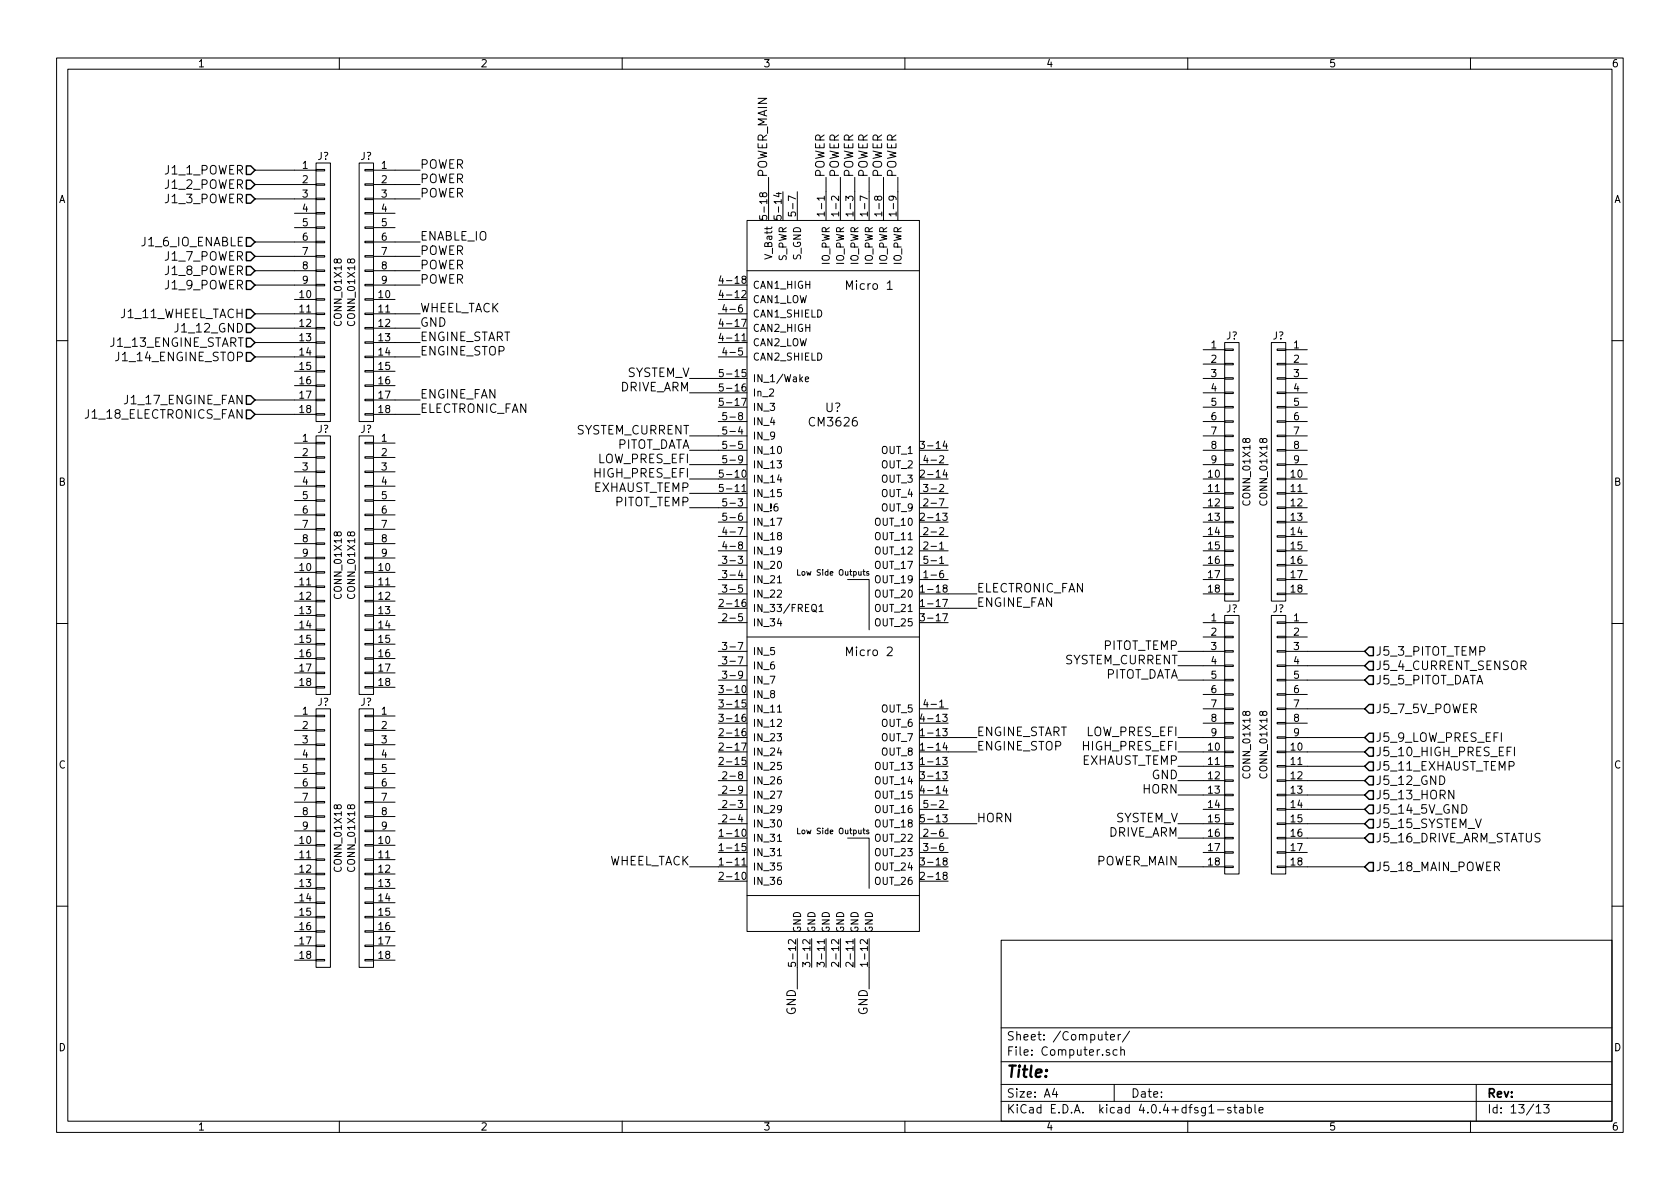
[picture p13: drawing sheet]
<svg xmlns="http://www.w3.org/2000/svg" width="297mm" height="210mm" viewBox="0 0 297 210" stroke-linecap="round" stroke-linejoin="round" font-family="sans-serif">
<defs><g id="words">
<text font-size="2.8" x="178" y="190.5">Title:</text>
<g font-size="2.1">
<text x="74.3" y="29.8">POWER</text>
<text x="29.2" y="30.9">J1_1_POWER</text>
<text x="29.2" y="33.4">J1_2_POWER</text>
<text x="29.2" y="35.9">J1_3_POWER</text>
<text x="74.3" y="32.4">POWER</text>
<text x="74.3" y="34.9">POWER</text>
<text x="135.6" y="31.4" transform="rotate(-90 135.6 31.4)">POWER_MAIN</text>
<text x="145.8" y="31.4" transform="rotate(-90 145.8 31.4)">POWER</text>
<text x="148.3" y="31.4" transform="rotate(-90 148.3 31.4)">POWER</text>
<text x="150.9" y="31.4" transform="rotate(-90 150.9 31.4)">POWER</text>
<text x="153.4" y="31.4" transform="rotate(-90 153.4 31.4)">POWER</text>
<text x="156" y="31.4" transform="rotate(-90 156 31.4)">POWER</text>
<text x="158.5" y="31.4" transform="rotate(-90 158.5 31.4)">POWER</text>
<text x="25.1" y="43.6">J1_6_IO_ENABLE</text>
<text x="29.2" y="46.1">J1_7_POWER</text>
<text x="74.3" y="45.1">POWER</text>
<text x="74.3" y="47.6">POWER</text>
<text x="74.3" y="42.5">ENABLE_IO</text>
<text x="29.2" y="48.6">J1_8_POWER</text>
<text x="29.2" y="51.2">J1_9_POWER</text>
<text x="74.3" y="50.2">POWER</text>
<text x="150" y="51.3">Micro 1</text>
<text x="21.3" y="56.3">J1_11_WHEEL_TACH</text>
<text x="31.4" y="58.8">J1_12_GND</text>
<text x="74.3" y="55.2">WHEEL_TACK</text>
<text x="74.3" y="57.8">GND</text>
<text x="19.7" y="61.3">J1_13_ENGINE_START</text>
<text x="21" y="63.9">J1_14_ENGINE_STOP</text>
<text x="74.3" y="60.3">ENGINE_START</text>
<text x="74.3" y="62.9">ENGINE_STOP</text>
<text x="22.4" y="71.5">J1_17_ENGINE_FAN</text>
<text x="74.3" y="70.5">ENGINE_FAN</text>
<text x="109.4" y="69.2">DRIVE_ARM</text>
<text x="110.6" y="66.7">SYSTEM_V</text>
<text x="15.3" y="74">J1_18_ELECTRONICS_FAN</text>
<text x="74.3" y="73">ELECTRONIC_FAN</text>
<text x="101.6" y="76.8">SYSTEM_CURRENT</text>
<text x="143.3" y="75.4">CM3626</text>
<text x="145.9" y="72.9">U?</text>
<text x="105.5" y="81.9">LOW_PRES_EFI</text>
<text x="108.6" y="79.4">PITOT_DATA</text>
<text x="104.7" y="87">EXHAUST_TEMP</text>
<text x="105.2" y="84.4">HIGH_PRES_EFI</text>
<text x="108.6" y="89.5">PITOT_TEMP</text>
<text x="172.7" y="107.3">ENGINE_FAN</text>
<text x="172.7" y="104.8">ELECTRONIC_FAN</text>
<text x="150" y="116">Micro 2</text>
<text x="188" y="117.5">SYSTEM_CURRENT</text>
<text x="194.9" y="114.9">PITOT_TEMP</text>
<text x="243.2" y="115.9">J5_3_PITOT_TEMP</text>
<text x="243.2" y="118.5">J5_4_CURRENT_SENSOR</text>
<text x="194.9" y="120">PITOT_DATA</text>
<text x="243.2" y="121">J5_5_PITOT_DATA</text>
<text x="172.7" y="130.2">ENGINE_START</text>
<text x="191.9" y="130.2">LOW_PRES_EFI</text>
<text x="243.2" y="131.2">J5_9_LOW_PRES_EFI</text>
<text x="243.2" y="126.1">J5_7_5V_POWER</text>
<text x="172.7" y="132.7">ENGINE_STOP</text>
<text x="191.1" y="135.2">EXHAUST_TEMP</text>
<text x="191.5" y="132.7">HIGH_PRES_EFI</text>
<text x="203.6" y="137.8">GND</text>
<text x="243.2" y="133.7">J5_10_HIGH_PRES_EFI</text>
<text x="243.2" y="136.3">J5_11_EXHAUST_TEMP</text>
<text x="202" y="140.3">HORN</text>
<text x="243.2" y="138.8">J5_12_GND</text>
<text x="243.2" y="141.3">J5_13_HORN</text>
<text x="243.2" y="143.9">J5_14_5V_GND</text>
<text x="172.7" y="145.4">HORN</text>
<text x="195.8" y="147.9">DRIVE_ARM</text>
<text x="197" y="145.4">SYSTEM_V</text>
<text x="243.2" y="146.4">J5_15_SYSTEM_V</text>
<text x="243.2" y="149">J5_16_DRIVE_ARM_STATUS</text>
<text x="107.2" y="153">WHEEL_TACK</text>
<text x="193.6" y="153">POWER_MAIN</text>
<text x="243.2" y="154">J5_18_MAIN_POWER</text>
<text x="140.7" y="179.6" transform="rotate(-90 140.7 179.6)">GND</text>
<text x="153.4" y="179.6" transform="rotate(-90 153.4 179.6)">GND</text>
<text x="178" y="184">Sheet: /Computer/</text>
<text x="178" y="186.7">File: Computer.sch</text>
<text x="178" y="196.9">KiCad E.D.A. kicad 4.0.4+dfsg1-stable</text>
<text x="178" y="194.1">Size: A4</text>
<text x="200" y="194.1">Date:</text>
<text x="263" y="194.1">Rev:</text>
<text x="263" y="196.9">Id: 13/13</text>
</g>
<g font-size="1.8">
<text x="35" y="11.9">1</text>
<text x="85" y="11.9">2</text>
<text x="135" y="11.9">3</text>
<text x="185" y="11.9">4</text>
<text x="235" y="11.9">5</text>
<text x="285" y="11.9">6</text>
<text x="53.5" y="29.8">1</text>
<text x="56.1" y="28.3">J?</text>
<text x="63.7" y="28.3">J?</text>
<text x="67.5" y="29.8">1</text>
<text x="10.4" y="35.9">A</text>
<text x="53.5" y="32.4">2</text>
<text x="53.5" y="34.9">3</text>
<text x="67.5" y="32.4">2</text>
<text x="67.5" y="34.9">3</text>
<text x="285.4" y="35.9">A</text>
<text x="53.5" y="37.5">4</text>
<text x="53.5" y="40">5</text>
<text x="67.5" y="37.5">4</text>
<text x="67.5" y="40">5</text>
<text x="135.6" y="38.2" transform="rotate(-90 135.6 38.2)">5-18</text>
<text x="138.2" y="38.2" transform="rotate(-90 138.2 38.2)">5-14</text>
<text x="140.7" y="37.7" transform="rotate(-90 140.7 37.7)">5-7</text>
<text x="145.8" y="37.7" transform="rotate(-90 145.8 37.7)">1-1</text>
<text x="148.3" y="37.7" transform="rotate(-90 148.3 37.7)">1-2</text>
<text x="150.9" y="37.7" transform="rotate(-90 150.9 37.7)">1-3</text>
<text x="153.4" y="37.7" transform="rotate(-90 153.4 37.7)">1-7</text>
<text x="156" y="37.7" transform="rotate(-90 156 37.7)">1-8</text>
<text x="158.5" y="37.7" transform="rotate(-90 158.5 37.7)">1-9</text>
<text x="53.5" y="42.5">6</text>
<text x="53.5" y="45.1">7</text>
<text x="53.5" y="47.6">8</text>
<text x="67.5" y="42.5">6</text>
<text x="67.5" y="45.1">7</text>
<text x="67.5" y="47.6">8</text>
<text x="136.5" y="45.6" transform="rotate(-90 136.5 45.6)">V_Batt</text>
<text x="139.1" y="46.3" transform="rotate(-90 139.1 46.3)">S_PWR</text>
<text x="141.6" y="46.1" transform="rotate(-90 141.6 46.1)">S_GND</text>
<text x="146.7" y="47" transform="rotate(-90 146.7 47)">IO_PWR</text>
<text x="149.2" y="47" transform="rotate(-90 149.2 47)">IO_PWR</text>
<text x="151.8" y="47" transform="rotate(-90 151.8 47)">IO_PWR</text>
<text x="154.3" y="47" transform="rotate(-90 154.3 47)">IO_PWR</text>
<text x="156.8" y="47" transform="rotate(-90 156.8 47)">IO_PWR</text>
<text x="159.4" y="47" transform="rotate(-90 159.4 47)">IO_PWR</text>
<text x="53" y="52.7">10</text>
<text x="53.5" y="50.2">9</text>
<text x="67" y="52.7">10</text>
<text x="67.5" y="50.2">9</text>
<text x="127.8" y="52.7">4-12</text>
<text x="127.8" y="50.2">4-18</text>
<text x="133.1" y="53.6">CAN1_LOW</text>
<text x="133.1" y="51">CAN1_HIGH</text>
<text x="53" y="55.2">11</text>
<text x="53" y="57.8">12</text>
<text x="60.4" y="57.3" transform="rotate(-90 60.4 57.3)">CONN_01X18</text>
<text x="62.8" y="57.3" transform="rotate(-90 62.8 57.3)">CONN_01X18</text>
<text x="67" y="55.2">11</text>
<text x="67" y="57.8">12</text>
<text x="127.8" y="57.8">4-17</text>
<text x="128.3" y="55.2">4-6</text>
<text x="133.1" y="56.1">CAN1_SHIELD</text>
<text x="133.1" y="58.7">CAN2_HIGH</text>
<text x="53" y="60.3">13</text>
<text x="53" y="62.9">14</text>
<text x="53" y="65.4">15</text>
<text x="67" y="60.3">13</text>
<text x="67" y="62.9">14</text>
<text x="67" y="65.4">15</text>
<text x="127.8" y="60.3">4-11</text>
<text x="128.3" y="62.9">4-5</text>
<text x="133.1" y="63.7">CAN2_SHIELD</text>
<text x="133.1" y="61.2">CAN2_LOW</text>
<text x="214.1" y="61.6">1</text>
<text x="214.1" y="64.1">2</text>
<text x="216.8" y="60">J?</text>
<text x="225" y="60">J?</text>
<text x="228.8" y="61.6">1</text>
<text x="228.8" y="64.1">2</text>
<text x="53" y="67.9">16</text>
<text x="53" y="70.5">17</text>
<text x="67" y="67.9">16</text>
<text x="67" y="70.5">17</text>
<text x="127.8" y="66.7">5-15</text>
<text x="127.8" y="69.2">5-16</text>
<text x="127.8" y="71.7">5-17</text>
<text x="133.1" y="67.6">IN_1/Wake</text>
<text x="133.1" y="70.1">In_2</text>
<text x="214.1" y="66.7">3</text>
<text x="214.1" y="69.2">4</text>
<text x="214.1" y="71.7">5</text>
<text x="228.8" y="66.7">3</text>
<text x="228.8" y="69.2">4</text>
<text x="228.8" y="71.7">5</text>
<text x="53" y="73">18</text>
<text x="56.1" y="76.5">J?</text>
<text x="63.7" y="76.5">J?</text>
<text x="67" y="73">18</text>
<text x="128.3" y="76.8">5-4</text>
<text x="128.3" y="74.3">5-8</text>
<text x="133.1" y="77.7">IN_9</text>
<text x="133.1" y="75.2">IN_4</text>
<text x="133.1" y="72.6">IN_3</text>
<text x="214.1" y="74.3">6</text>
<text x="214.1" y="76.8">7</text>
<text x="228.8" y="74.3">6</text>
<text x="228.8" y="76.8">7</text>
<text x="53.5" y="78.1">1</text>
<text x="53.5" y="80.6">2</text>
<text x="53.5" y="83.2">3</text>
<text x="67.5" y="78.1">1</text>
<text x="67.5" y="80.6">2</text>
<text x="67.5" y="83.2">3</text>
<text x="128.3" y="79.4">5-5</text>
<text x="128.3" y="81.9">5-9</text>
<text x="133.1" y="80.3">IN_10</text>
<text x="133.1" y="82.8">IN_13</text>
<text x="155.9" y="82.8">OUT_2</text>
<text x="155.9" y="80.3">OUT_1</text>
<text x="163.3" y="79.4">3-14</text>
<text x="163.8" y="81.9">4-2</text>
<text x="214.1" y="79.4">8</text>
<text x="214.1" y="81.9">9</text>
<text x="228.8" y="79.4">8</text>
<text x="228.8" y="81.9">9</text>
<text x="10.4" y="85.9">B</text>
<text x="53.5" y="85.7">4</text>
<text x="53.5" y="88.3">5</text>
<text x="67.5" y="85.7">4</text>
<text x="67.5" y="88.3">5</text>
<text x="127.8" y="84.4">5-10</text>
<text x="127.8" y="87">5-11</text>
<text x="128.3" y="89.5">5-3</text>
<text x="133.1" y="85.3">IN_14</text>
<text x="133.1" y="87.9">IN_15</text>
<text x="155.9" y="87.9">OUT_4</text>
<text x="155.9" y="85.3">OUT_3</text>
<text x="163.3" y="84.4">2-14</text>
<text x="163.8" y="87">3-2</text>
<text x="163.8" y="89.5">2-7</text>
<text x="213.7" y="84.4">10</text>
<text x="213.7" y="87">11</text>
<text x="213.7" y="89.5">12</text>
<text x="221.1" y="89.1" transform="rotate(-90 221.1 89.1)">CONN_01X18</text>
<text x="224.1" y="89.1" transform="rotate(-90 224.1 89.1)">CONN_01X18</text>
<text x="228.3" y="84.4">10</text>
<text x="228.3" y="87">11</text>
<text x="228.3" y="89.5">12</text>
<text x="285.4" y="85.9">B</text>
<text x="53.5" y="90.8">6</text>
<text x="53.5" y="93.3">7</text>
<text x="53.5" y="95.9">8</text>
<text x="67.5" y="90.8">6</text>
<text x="67.5" y="93.3">7</text>
<text x="67.5" y="95.9">8</text>
<text x="128.3" y="92.1">5-6</text>
<text x="128.3" y="94.6">4-7</text>
<text x="133.1" y="90.4">IN_!6</text>
<text x="133.1" y="93">IN_17</text>
<text x="133.1" y="95.5">IN_18</text>
<text x="154.9" y="95.5">OUT_11</text>
<text x="154.9" y="93">OUT_10</text>
<text x="155.9" y="90.4">OUT_9</text>
<text x="163.3" y="92.1">2-13</text>
<text x="163.8" y="94.6">2-2</text>
<text x="213.7" y="92.1">13</text>
<text x="213.7" y="94.6">14</text>
<text x="228.3" y="92.1">13</text>
<text x="228.3" y="94.6">14</text>
<text x="53" y="101">10</text>
<text x="53.5" y="98.4">9</text>
<text x="67" y="101">10</text>
<text x="67.5" y="98.4">9</text>
<text x="128.3" y="99.7">3-3</text>
<text x="128.3" y="97.1">4-8</text>
<text x="133.1" y="100.6">IN_20</text>
<text x="133.1" y="98">IN_19</text>
<text x="154.9" y="98">OUT_12</text>
<text x="154.9" y="100.6">OUT_17</text>
<text x="163.8" y="97.1">2-1</text>
<text x="163.8" y="99.7">5-1</text>
<text x="213.7" y="97.1">15</text>
<text x="213.7" y="99.7">16</text>
<text x="228.3" y="97.1">15</text>
<text x="228.3" y="99.7">16</text>
<text x="53" y="103.5">11</text>
<text x="53" y="106">12</text>
<text x="60.4" y="105.6" transform="rotate(-90 60.4 105.6)">CONN_01X18</text>
<text x="62.8" y="105.6" transform="rotate(-90 62.8 105.6)">CONN_01X18</text>
<text x="67" y="103.5">11</text>
<text x="67" y="106">12</text>
<text x="127.8" y="107.3">2-16</text>
<text x="128.3" y="102.2">3-4</text>
<text x="128.3" y="104.8">3-5</text>
<text x="133.1" y="103.1">IN_21</text>
<text x="133.1" y="105.7">IN_22</text>
<text x="154.9" y="103.1">OUT_19</text>
<text x="154.9" y="105.7">OUT_20</text>
<text x="163.3" y="107.3">1-17</text>
<text x="163.3" y="104.8">1-18</text>
<text x="163.8" y="102.2">1-6</text>
<text x="213.7" y="102.2">17</text>
<text x="213.7" y="104.8">18</text>
<text x="228.3" y="102.2">17</text>
<text x="228.3" y="104.8">18</text>
<text x="53" y="108.6">13</text>
<text x="53" y="111.1">14</text>
<text x="53" y="113.7">15</text>
<text x="67" y="108.6">13</text>
<text x="67" y="111.1">14</text>
<text x="67" y="113.7">15</text>
<text x="128.3" y="109.8">2-5</text>
<text x="133.1" y="110.7">IN_34</text>
<text x="133.1" y="108.2">IN_33/FREQ1</text>
<text x="154.9" y="108.2">OUT_21</text>
<text x="154.9" y="110.7">OUT_25</text>
<text x="163.3" y="109.8">3-17</text>
<text x="214.1" y="109.8">1</text>
<text x="214.1" y="112.4">2</text>
<text x="216.8" y="108.3">J?</text>
<text x="225" y="108.3">J?</text>
<text x="228.8" y="109.8">1</text>
<text x="228.8" y="112.4">2</text>
<text x="53" y="116.2">16</text>
<text x="53" y="118.7">17</text>
<text x="67" y="116.2">16</text>
<text x="67" y="118.7">17</text>
<text x="128.3" y="114.9">3-7</text>
<text x="128.3" y="117.5">3-7</text>
<text x="133.1" y="115.8">IN_5</text>
<text x="133.1" y="118.4">IN_6</text>
<text x="214.1" y="114.9">3</text>
<text x="214.1" y="117.5">4</text>
<text x="228.8" y="114.9">3</text>
<text x="228.8" y="117.5">4</text>
<text x="53" y="121.3">18</text>
<text x="56.1" y="124.8">J?</text>
<text x="63.7" y="124.8">J?</text>
<text x="67" y="121.3">18</text>
<text x="127.8" y="122.5">3-10</text>
<text x="127.8" y="125.1">3-15</text>
<text x="128.3" y="120">3-9</text>
<text x="133.1" y="120.9">IN_7</text>
<text x="133.1" y="123.4">IN_8</text>
<text x="133.1" y="126">IN_11</text>
<text x="155.9" y="126">OUT_5</text>
<text x="163.8" y="125.1">4-1</text>
<text x="214.1" y="120">5</text>
<text x="214.1" y="122.5">6</text>
<text x="214.1" y="125.1">7</text>
<text x="228.8" y="120">5</text>
<text x="228.8" y="122.5">6</text>
<text x="228.8" y="125.1">7</text>
<text x="53.5" y="126.4">1</text>
<text x="53.5" y="128.9">2</text>
<text x="53.5" y="131.4">3</text>
<text x="67.5" y="126.4">1</text>
<text x="67.5" y="128.9">2</text>
<text x="67.5" y="131.4">3</text>
<text x="127.8" y="130.2">2-16</text>
<text x="127.8" y="127.6">3-16</text>
<text x="133.1" y="131.1">IN_23</text>
<text x="133.1" y="128.5">IN_12</text>
<text x="155.9" y="131.1">OUT_7</text>
<text x="155.9" y="128.5">OUT_6</text>
<text x="163.3" y="130.2">1-13</text>
<text x="163.3" y="127.6">4-13</text>
<text x="214.1" y="127.6">8</text>
<text x="214.1" y="130.2">9</text>
<text x="228.8" y="127.6">8</text>
<text x="228.8" y="130.2">9</text>
<text x="10.4" y="135.9">C</text>
<text x="53.5" y="134">4</text>
<text x="53.5" y="136.5">5</text>
<text x="67.5" y="134">4</text>
<text x="67.5" y="136.5">5</text>
<text x="127.8" y="135.2">2-15</text>
<text x="127.8" y="132.7">2-17</text>
<text x="128.3" y="137.8">2-8</text>
<text x="133.1" y="136.1">IN_25</text>
<text x="133.1" y="133.6">IN_24</text>
<text x="154.9" y="136.1">OUT_13</text>
<text x="155.9" y="133.6">OUT_8</text>
<text x="163.3" y="135.2">1-13</text>
<text x="163.3" y="137.8">3-13</text>
<text x="163.3" y="132.7">1-14</text>
<text x="213.7" y="132.7">10</text>
<text x="213.7" y="135.2">11</text>
<text x="213.7" y="137.8">12</text>
<text x="221.1" y="137.3" transform="rotate(-90 221.1 137.3)">CONN_01X18</text>
<text x="224.1" y="137.3" transform="rotate(-90 224.1 137.3)">CONN_01X18</text>
<text x="228.3" y="132.7">10</text>
<text x="228.3" y="135.2">11</text>
<text x="228.3" y="137.8">12</text>
<text x="285.4" y="135.9">C</text>
<text x="53.5" y="139.1">6</text>
<text x="53.5" y="141.6">7</text>
<text x="67.5" y="139.1">6</text>
<text x="67.5" y="141.6">7</text>
<text x="128.3" y="142.9">2-3</text>
<text x="128.3" y="140.3">2-9</text>
<text x="133.1" y="143.8">IN_29</text>
<text x="133.1" y="138.7">IN_26</text>
<text x="133.1" y="141.2">IN_27</text>
<text x="154.9" y="143.8">OUT_16</text>
<text x="154.9" y="138.7">OUT_14</text>
<text x="154.9" y="141.2">OUT_15</text>
<text x="163.3" y="140.3">4-14</text>
<text x="163.8" y="142.9">5-2</text>
<text x="213.7" y="140.3">13</text>
<text x="213.7" y="142.9">14</text>
<text x="228.3" y="140.3">13</text>
<text x="228.3" y="142.9">14</text>
<text x="53" y="149.2">10</text>
<text x="53.5" y="144.1">8</text>
<text x="53.5" y="146.7">9</text>
<text x="67" y="149.2">10</text>
<text x="67.5" y="144.1">8</text>
<text x="67.5" y="146.7">9</text>
<text x="127.8" y="147.9">1-10</text>
<text x="128.3" y="145.4">2-4</text>
<text x="133.1" y="146.3">IN_30</text>
<text x="133.1" y="148.8">IN_31</text>
<text x="154.9" y="148.8">OUT_22</text>
<text x="154.9" y="146.3">OUT_18</text>
<text x="163.3" y="145.4">5-13</text>
<text x="163.8" y="147.9">2-6</text>
<text x="213.7" y="145.4">15</text>
<text x="213.7" y="147.9">16</text>
<text x="228.3" y="145.4">15</text>
<text x="228.3" y="147.9">16</text>
<text x="53" y="151.8">11</text>
<text x="53" y="154.3">12</text>
<text x="60.4" y="153.8" transform="rotate(-90 60.4 153.8)">CONN_01X18</text>
<text x="62.8" y="153.8" transform="rotate(-90 62.8 153.8)">CONN_01X18</text>
<text x="67" y="151.8">11</text>
<text x="67" y="154.3">12</text>
<text x="127.8" y="155.6">2-10</text>
<text x="127.8" y="153">1-11</text>
<text x="127.8" y="150.5">1-15</text>
<text x="133.1" y="153.9">IN_35</text>
<text x="133.1" y="151.4">IN_31</text>
<text x="154.9" y="151.4">OUT_23</text>
<text x="154.9" y="153.9">OUT_24</text>
<text x="163.3" y="155.6">2-18</text>
<text x="163.3" y="153">3-18</text>
<text x="163.8" y="150.5">3-6</text>
<text x="213.7" y="150.5">17</text>
<text x="213.7" y="153">18</text>
<text x="228.3" y="150.5">17</text>
<text x="228.3" y="153">18</text>
<text x="53" y="156.8">13</text>
<text x="53" y="159.4">14</text>
<text x="53" y="161.9">15</text>
<text x="67" y="156.8">13</text>
<text x="67" y="159.4">14</text>
<text x="67" y="161.9">15</text>
<text x="133.1" y="156.5">IN_36</text>
<text x="154.9" y="156.5">OUT_26</text>
<text x="53" y="164.5">16</text>
<text x="53" y="167">17</text>
<text x="67" y="164.5">16</text>
<text x="67" y="167">17</text>
<text x="141.6" y="165" transform="rotate(-90 141.6 165)">GND</text>
<text x="144.1" y="165" transform="rotate(-90 144.1 165)">GND</text>
<text x="146.7" y="165" transform="rotate(-90 146.7 165)">GND</text>
<text x="149.2" y="165" transform="rotate(-90 149.2 165)">GND</text>
<text x="151.8" y="165" transform="rotate(-90 151.8 165)">GND</text>
<text x="154.3" y="165" transform="rotate(-90 154.3 165)">GND</text>
<text x="53" y="169.5">18</text>
<text x="67" y="169.5">18</text>
<text x="140.7" y="170.3" transform="rotate(-90 140.7 170.3)">5-12</text>
<text x="143.3" y="170.3" transform="rotate(-90 143.3 170.3)">3-12</text>
<text x="145.8" y="170.3" transform="rotate(-90 145.8 170.3)">3-11</text>
<text x="148.3" y="170.3" transform="rotate(-90 148.3 170.3)">2-12</text>
<text x="150.9" y="170.3" transform="rotate(-90 150.9 170.3)">2-11</text>
<text x="153.4" y="170.3" transform="rotate(-90 153.4 170.3)">1-12</text>
<text x="10.4" y="185.9">D</text>
<text x="285.4" y="185.9">D</text>
<text x="35" y="199.9">1</text>
<text x="85" y="199.9">2</text>
<text x="135" y="199.9">3</text>
<text x="185" y="199.9">4</text>
<text x="235" y="199.9">5</text>
<text x="285" y="199.9">6</text>
</g>
<g font-size="1.4">
<text x="141.5" y="101.8">Low Side Outputs</text>
<text x="141.5" y="147.5">Low Side Outputs</text>
</g>
</g></defs>
<g fill="none" stroke="#000" stroke-width=".18">
<path d="M10 10.3h277v189.9h-277zM12 12.2h273v186.1h-273zM60 10.3v1.9M110 10.3v1.9M160 10.3v1.9M210 10.3v1.9M260 10.3v1.9M45.1 30.1h10.8M45.1 32.6h10.8M45.1 35.2h10.8M52.1 37.7h3.8M55.9 37.6h1.5v.2h-1.5z"/>
<path d="M55.9 35h1.5v.3h-1.5zM55.9 32.5h1.5v.3h-1.5zM55.9 30h1.5v.2h-1.5zM55.9 28.8h2.5v45.7h-2.5zM63.5 28.8h2.5v45.7h-2.5zM64.5 37.6h1.5v.2h-1.5zM64.5 35h1.5v.3h-1.5zM64.5 32.5h1.5v.3h-1.5zM64.5 30h1.5v.2h-1.5zM66 30.1h8.3M66 32.6h8.3M66 35.2h8.3"/>
<path d="M66 37.7h3.8M132.1 39h30.5v125.7h-30.5zM134.3 38.1v.7h.6l-.1-.2 .1-.5h.6l.1 .2-.1 .5M134.8 34.3l.3-.2h.4l.1 .2-.1 .4-.4 .1-.2-.1-.2-.6h-.3l-.1 .2 .1 .4 .2 .1 .2-.2M135.9 31.4v7.6M136.9 38.1v.7h.5l-.1-.2 .1-.5h.6l.1 .2-.1 .5M137.7 34v.8l-.9-.3M138.4 33.9v5.1M141 33.9v5.1M145.7 37.8h-1.2l.3 .4M145.7 34.7v.7M145.7 37.5v.7"/>
<path d="M146 31.4v7.6M148.3 37.8h-1.3l.4 .4M148.3 37.5v.7M148.6 31.4v7.6M150.8 37.8h-1.2l.3 .4M150.8 37.5v.7M151.1 31.4v7.6M153.4 37.8h-1.3l.4 .4M153.4 37.5v.7M153.7 31.4v7.6M155.9 37.8h-1.3l.4 .4M155.9 37.5v.7"/>
<path d="M156.2 31.4v7.6M158.4 37.8h-1.2l.3 .4M158.4 37.5v.7M158.7 31.4v7.6M45.1 47.9h10.8M45.1 55.5h10.8M45.1 58h10.8M45.1 50.4h10.8M45.1 42.8h10.8M45.1 45.3h10.8M52.1 53h3.8M52.1 40.3h3.8"/>
<path d="M55.9 57.9h1.5v.3h-1.5zM55.9 55.4h1.5v.2h-1.5zM55.9 52.8h1.5v.3h-1.5zM55.9 50.3h1.5v.2h-1.5zM55.9 47.7h1.5v.3h-1.5zM55.9 45.2h1.5v.3h-1.5zM55.9 42.7h1.5v.2h-1.5zM55.9 40.1h1.5v.3h-1.5zM64.5 57.9h1.5v.3h-1.5zM64.5 55.4h1.5v.2h-1.5zM64.5 52.8h1.5v.3h-1.5zM64.5 50.3h1.5v.2h-1.5z"/>
<path d="M64.5 47.7h1.5v.3h-1.5zM64.5 45.2h1.5v.3h-1.5zM64.5 42.7h1.5v.2h-1.5zM64.5 40.1h1.5v.3h-1.5zM66 47.9h8.3M66 55.5h8.3M66 53h3.8M66 58h8.3M66 50.4h8.3M66 40.3h3.8M66 42.8h8.3M66 45.3h8.3"/>
<path d="M127 55.5h5.1M127 53h5.1M127 58h5.1M127 50.4h5.1M127.5 58.9l-.3 .9h.7M127.5 51.3l-.3 .9h.7M127.5 56.4l-.3 .9h.7M127.5 48.8l-.3 .9h.7M131.1 56.5h.9l-.6 1.2M131.2 51.5l.5-.1 .2 .1v.2l-.8 .9h.8M131.4 49.4l-.2-.3v-.2l.2-.1 .5 .1v.3l-.6 .2-.1 .2v.4l.2 .1h.3l.2-.2v-.4l-.2-.1M132.1 47.9h30.5"/>
<path d="M156.9 50.1l.4-.4v1.5M156.9 51.2h.9M10 60.2h2M45.1 63.1h10.8M45.1 60.6h10.8M45.1 70.7h10.8M45.1 73.3h10.8M52.1 78.4h3.8M52.1 65.7h3.8M52.1 68.2h3.8M55.9 73.1h1.5v.3h-1.5zM55.9 70.6h1.5v.3h-1.5z"/>
<path d="M55.9 68.1h1.5v.2h-1.5zM55.9 65.5h1.5v.3h-1.5zM55.9 63h1.5v.2h-1.5zM55.9 60.4h1.5v.3h-1.5zM55.9 78.2h1.5v.3h-1.5zM55.9 77.1h2.5v45.7h-2.5zM63.5 77.1h2.5v45.7h-2.5zM64.5 78.2h1.5v.3h-1.5zM64.5 73.1h1.5v.3h-1.5zM64.5 70.6h1.5v.3h-1.5zM64.5 68.1h1.5v.2h-1.5zM64.5 65.5h1.5v.3h-1.5z"/>
<path d="M64.5 63h1.5v.2h-1.5zM64.5 60.4h1.5v.3h-1.5zM66 63.1h8.3M66 60.6h8.3M66 78.4h3.8M66 65.7h3.8M66 68.2h3.8M66 70.7h8.3M66 73.3h8.3M121.9 77.1h10.2M121.9 79.6h10.2M121.9 66.9h10.2"/>
<path d="M121.9 69.5h10.2M127 63.1h5.1M127 74.5h5.1M127 60.6h5.1M127 72h5.1M127.8 65.3h-.6v.6l.2-.1 .4 .1v.6l-.1 .1-.5-.1M127.8 67.9h-.6v.6l.2-.1 .4 .1v.5l-.1 .2-.5-.2M127.8 70.4h-.6v.6l.2-.1 .4 .1v.6l-.1 .1-.5-.1M131.1 70.4h.9l-.6 1.3M131.2 60.3h.7M131.8 67.9a.47 .47 0 0 0-.6 .5l.1 .7 .4 .1 .2-.2v-.4l-.1-.2h-.4l-.2 .2M131.9 65.3h-.7v.6l.2-.1 .5 .1v.6l-.2 .1-.5-.1"/>
<path d="M142.4 67.1l.6-.2-.1-.2-.3-.1-.2 .2v.6h.5M162.6 79.6h5M162.7 78h.7l-.4 .5 .4 .1v.6l-.2 .1-.5-.1M167 78l-.2 .9h.7M212.7 77.1h3.8M212.7 79.6h3.8M212.7 74.5h3.8M212.7 66.9h3.8M212.7 69.5h3.8M212.7 72h3.8M212.7 61.8h3.8M212.7 64.4h3.8"/>
<path d="M216.5 79.5h1.6v.3h-1.6zM216.5 77h1.6v.2h-1.6zM216.5 74.4h1.6v.3h-1.6zM216.5 71.9h1.6v.2h-1.6zM216.5 69.3h1.6v.3h-1.6zM216.5 66.8h1.6v.3h-1.6zM216.5 64.3h1.6v.2h-1.6zM216.5 61.7h1.6v.3h-1.6zM216.5 60.6h2.6v45.7h-2.6zM224.8 60.6h2.5v45.7h-2.5zM225.8 79.5h1.5v.3h-1.5zM225.8 77h1.5v.2h-1.5z"/>
<path d="M225.8 74.4h1.5v.3h-1.5zM225.8 71.9h1.5v.2h-1.5zM225.8 69.3h1.5v.3h-1.5zM225.8 66.8h1.5v.3h-1.5zM225.8 64.3h1.5v.2h-1.5zM225.8 61.7h1.5v.3h-1.5zM227.3 77.1h3.8M227.3 79.6h3.8M227.3 74.5h3.8M227.3 66.9h3.8M227.3 69.5h3.8M227.3 72h3.8"/>
<path d="M227.3 61.8h3.8M227.3 64.4h3.8M285 60.2h2M52.1 80.9h3.8M52.1 83.4h3.8M52.1 86h3.8M52.1 88.5h3.8M52.1 91.1h3.8M52.1 93.6h3.8M52.1 96.1h3.8M52.1 98.7h3.8M55.9 98.5h1.5v.3h-1.5z"/>
<path d="M55.9 96h1.5v.3h-1.5zM55.9 93.5h1.5v.2h-1.5zM55.9 90.9h1.5v.3h-1.5zM55.9 88.4h1.5v.2h-1.5zM55.9 85.8h1.5v.3h-1.5zM55.9 83.3h1.5v.3h-1.5zM55.9 80.8h1.5v.2h-1.5zM64.5 98.5h1.5v.3h-1.5zM64.5 96h1.5v.3h-1.5zM64.5 93.5h1.5v.2h-1.5zM64.5 90.9h1.5v.3h-1.5zM64.5 88.4h1.5v.2h-1.5z"/>
<path d="M64.5 85.8h1.5v.3h-1.5zM64.5 83.3h1.5v.3h-1.5zM64.5 80.8h1.5v.2h-1.5zM66 80.9h3.8M66 83.4h3.8M66 86h3.8M66 88.5h3.8M66 91.1h3.8M66 93.6h3.8M66 96.1h3.8M66 98.7h3.8M121.9 87.2h10.2"/>
<path d="M121.9 82.2h10.2M121.9 89.8h10.2M121.9 84.7h10.2M127 97.4h5.1M127 99.9h5.1M127 94.9h5.1M127 92.3h5.1M127.8 83.1h-.6v.6l.2-.1 .4 .1v.6l-.1 .1-.5-.1M127.8 85.7h-.6v.6l.2-.1 .4 .1v.5l-.1 .1-.5-.1M131.2 86.9h.7M131.3 83.2l.2-.1a.67 .67 0 0 1 .4 .7 .67 .67 0 0 1-.4 .6l-.2-.1-.1-.4zM162.6 97.4h5"/>
<path d="M162.6 99.9h5M162.6 94.9h5M162.6 87.2h5M162.6 82.2h5M162.6 89.8h5M162.6 92.3h5M162.6 84.7h5M162.7 90.9l.5-.2 .2 .2v.2l-.7 .9h.7M162.7 83.2l.5-.1 .2 .1v.3l-.7 .9h.7M166.1 97.1h.8M166.1 99.6h.8M166.7 90.7h.8l-.5 .5 .4 .1v.6l-.2 .1-.5-.1"/>
<path d="M167 83.1l-.2 .9h.7M212.7 97.4h3.8M212.7 99.9h3.8M212.7 94.9h3.8M212.7 87.2h3.8M212.7 82.2h3.8M212.7 89.8h3.8M212.7 92.3h3.8M212.7 84.7h3.8M216.5 99.8h1.6v.3h-1.6zM216.5 97.3h1.6v.2h-1.6zM216.5 94.7h1.6v.3h-1.6z"/>
<path d="M216.5 92.2h1.6v.3h-1.6zM216.5 89.7h1.6v.2h-1.6zM216.5 87.1h1.6v.3h-1.6zM216.5 84.6h1.6v.2h-1.6zM216.5 82h1.6v.3h-1.6zM225.8 99.8h1.5v.3h-1.5zM225.8 97.3h1.5v.2h-1.5zM225.8 94.7h1.5v.3h-1.5zM225.8 92.2h1.5v.3h-1.5zM225.8 89.7h1.5v.2h-1.5zM225.8 87.1h1.5v.3h-1.5zM225.8 84.6h1.5v.2h-1.5z"/>
<path d="M225.8 82h1.5v.3h-1.5zM227.3 97.4h3.8M227.3 99.9h3.8M227.3 94.9h3.8M227.3 87.2h3.8M227.3 82.2h3.8M227.3 89.8h3.8M227.3 92.3h3.8M227.3 84.7h3.8M10 110.3h2M52.1 101.2h3.8M52.1 103.8h3.8"/>
<path d="M52.1 106.3h3.8M52.1 108.8h3.8M52.1 111.4h3.8M52.1 113.9h3.8M52.1 116.5h3.8M52.1 119h3.8M55.9 118.9h1.5v.2h-1.5zM55.9 116.3h1.5v.3h-1.5zM55.9 113.8h1.5v.2h-1.5zM55.9 111.2h1.5v.3h-1.5zM55.9 108.7h1.5v.3h-1.5zM55.9 106.2h1.5v.2h-1.5z"/>
<path d="M55.9 103.6h1.5v.3h-1.5zM55.9 101.1h1.5v.2h-1.5zM64.5 118.9h1.5v.2h-1.5zM64.5 116.3h1.5v.3h-1.5zM64.5 113.8h1.5v.2h-1.5zM64.5 111.2h1.5v.3h-1.5zM64.5 108.7h1.5v.3h-1.5zM64.5 106.2h1.5v.2h-1.5zM64.5 103.6h1.5v.3h-1.5zM64.5 101.1h1.5v.2h-1.5zM66 101.2h3.8M66 103.8h3.8"/>
<path d="M66 106.3h3.8M66 108.8h3.8M66 111.4h3.8M66 113.9h3.8M66 116.5h3.8M66 119h3.8M127 102.5h5.1M127 110.1h5.1M127 105h5.1M127 115.2h5.1M127 117.7h5.1M127 107.6h5.1"/>
<path d="M127.2 106.1l.5-.1 .1 .1 .1 .2-.8 1h.8M131.8 106a.47 .47 0 0 0-.6 .5l.1 .7 .4 .1 .2-.2v-.4l-.1-.2h-.4l-.2 .2M132.1 112.6h30.5M137.5 103.1h.7M141 100.7v1h.5M144.8 107.2l.4-.3v1.2M144.8 108.1h.7M149.9 102.5h3.8v8.9M152.6 101.1h.4M152.7 100.7v.9l.3 .1M153.6 101.1h-.2l-.2 .1 .4 .2v.3h-.4M156.9 114.6l.2-.2h.4l.2 .2 .1 .3-.1 .2-.9 .8h1"/>
<path d="M162.6 102.5h5M162.6 110.1h5M162.6 105h10.1M162.6 107.6h10.1M162.7 108.5h.7l-.4 .5 .4 .1v.6l-.2 .1-.5-.1M162.7 106.3l.4-.3v1.3M162.7 103.8l.4-.4v1.3M162.7 107.3h.7M162.7 104.7h.7M163.3 101.3l.4-.4v1.3M163.3 102.2h.8M166.7 106h.8l-.5 1.3"/>
<path d="M166.7 108.5h.8l-.5 1.3M167 104l-.2-.2 .1-.3 .5 .1v.3l-.5 .1-.1 .2v.4l.2 .1h.2l.3-.2-.1-.4-.2-.1M208.3 115.2h8.2M208.3 117.7h8.2M212.7 112.6h3.8M212.7 102.5h3.8M212.7 110.1h3.8M212.7 105h3.8M216.5 117.6h1.6v.3h-1.6zM216.5 115.1h1.6v.2h-1.6zM216.5 112.5h1.6v.3h-1.6zM216.5 110h1.6v.2h-1.6z"/>
<path d="M216.5 108.8h2.6v45.8h-2.6zM216.5 104.9h1.6v.3h-1.6zM216.5 102.4h1.6v.2h-1.6zM224.8 108.8h2.5v45.8h-2.5zM225.8 104.9h1.5v.3h-1.5zM225.8 102.4h1.5v.2h-1.5zM225.8 117.6h1.5v.3h-1.5zM225.8 115.1h1.5v.2h-1.5zM225.8 112.5h1.5v.3h-1.5zM225.8 110h1.5v.2h-1.5zM227.3 112.6h3.8M227.3 102.5h3.8"/>
<path d="M227.3 110.1h3.8M227.3 105h3.8M227.3 115.2h14M227.3 117.7h14M285 110.3h2M52.1 126.6h3.8M52.1 129.2h3.8M52.1 131.7h3.8M52.1 134.2h3.8M52.1 136.8h3.8M52.1 139.3h3.8M52.1 121.5h3.8"/>
<path d="M55.9 121.4h1.5v.3h-1.5zM55.9 139.2h1.5v.2h-1.5zM55.9 136.6h1.5v.3h-1.5zM55.9 134.1h1.5v.3h-1.5zM55.9 131.6h1.5v.2h-1.5zM55.9 129h1.5v.3h-1.5zM55.9 126.5h1.5v.2h-1.5zM55.9 125.3h2.5v45.8h-2.5zM63.5 125.3h2.5v45.8h-2.5zM64.5 139.2h1.5v.2h-1.5zM64.5 136.6h1.5v.3h-1.5zM64.5 134.1h1.5v.3h-1.5z"/>
<path d="M64.5 131.6h1.5v.2h-1.5zM64.5 129h1.5v.3h-1.5zM64.5 126.5h1.5v.2h-1.5zM64.5 121.4h1.5v.3h-1.5zM66 126.6h3.8M66 129.2h3.8M66 131.7h3.8M66 134.2h3.8M66 136.8h3.8M66 139.3h3.8M66 121.5h3.8M127 125.3h5.1"/>
<path d="M127 138h5.1M127 120.3h5.1M127 122.8h5.1M127 135.5h5.1M127 130.4h5.1M127 127.9h5.1M127 133h5.1M127.1 121.2h.8l-.4 .5 .3 .1v.6l-.1 .1-.6-.1M127.1 123.8h.8l-.4 .5 .3 .1v.5l-.1 .1-.6-.1M127.1 126.3h.8l-.4 .5 .3 .1v.6l-.1 .1-.6-.1M127.2 134l.5-.1 .1 .1 .1 .3-.8 .9h.8M127.2 129l.5-.2 .1 .2 .1 .2-.8 .9h.8"/>
<path d="M127.2 131.5l.5-.1 .1 .1 .1 .2-.8 1h.8M131.1 131.4h.9l-.6 1.3M131.3 121.3l.2-.1a.67 .67 0 0 1 .4 .7 .67 .67 0 0 1-.4 .6l-.2-.1-.1-.4zM131.8 128.8a.47 .47 0 0 0-.6 .6l.1 .6 .4 .1 .2-.1v-.4l-.1-.2-.4-.1-.2 .3M131.8 126.3a.47 .47 0 0 0-.6 .5l.1 .7 .4 .1 .2-.1v-.5l-.1-.2h-.4l-.2 .2M131.9 133.9h-.7v.6l.2-.1 .5 .1v.6l-.2 .1-.5-.1M131.9 123.8h-.7v.6l.2-.1 .5 .1v.5l-.2 .1-.5-.1M137.5 125.9h.7M162.6 125.3h5M162.6 138h5M162.6 135.5h5M162.6 130.4h10.1"/>
<path d="M162.6 127.9h5M162.6 133h10.1M162.7 136.5h.7l-.4 .5 .4 .1v.5l-.2 .1-.5-.1M162.7 134.3l.4-.4v1.3M162.7 129.2l.4-.4v1.3M162.7 131.7l.4-.3v1.3M162.7 135.2h.7M162.7 130.1h.7M162.7 132.7h.7M163 126.2l-.3 .9h.8M163 138.9l-.3 .9h.8M166.1 125h.8"/>
<path d="M166.7 133.9h.8l-.5 .5 .4 .1v.6l-.2 .1-.5-.1M166.7 128.8h.8l-.5 .5 .4 .1v.6l-.2 .1-.5-.1M166.7 136.5h.8l-.5 .5 .4 .1v.5l-.2 .1-.5-.1M166.7 126.3h.8l-.5 .5 .4 .1v.6l-.2 .1-.5-.1M167 131.3l-.2 .9h.7M167 138.9l-.2 .9h.7M208.3 138h8.2M208.3 120.3h8.2M208.3 135.5h8.2M208.3 130.4h8.2M208.3 133h8.2M212.7 125.3h3.8"/>
<path d="M212.7 122.8h3.8M212.7 127.9h3.8M216.5 137.9h1.6v.3h-1.6zM216.5 135.4h1.6v.2h-1.6zM216.5 132.8h1.6v.3h-1.6zM216.5 130.3h1.6v.3h-1.6zM216.5 127.8h1.6v.2h-1.6zM216.5 125.2h1.6v.3h-1.6zM216.5 122.7h1.6v.2h-1.6zM216.5 120.1h1.6v.3h-1.6zM225.8 137.9h1.5v.3h-1.5zM225.8 135.4h1.5v.2h-1.5z"/>
<path d="M225.8 132.8h1.5v.3h-1.5zM225.8 130.3h1.5v.3h-1.5zM225.8 127.8h1.5v.2h-1.5zM225.8 125.2h1.5v.3h-1.5zM225.8 122.7h1.5v.2h-1.5zM225.8 120.1h1.5v.3h-1.5zM227.3 125.3h14M227.3 138h14M227.3 120.3h14M227.3 122.8h3.8M227.3 135.5h14M227.3 130.4h14"/>
<path d="M227.3 127.9h3.8M227.3 133h14M257 139.7v1.6l-.8-1.6v1.6M267.8 132.1v1.5M52.1 141.9h3.8M52.1 144.4h3.8M52.1 146.9h3.8M52.1 149.5h3.8M52.1 152h3.8M52.1 154.6h3.8M52.1 157.1h3.8M52.1 159.6h3.8"/>
<path d="M55.9 159.5h1.5v.3h-1.5zM55.9 157h1.5v.2h-1.5zM55.9 154.4h1.5v.3h-1.5zM55.9 151.9h1.5v.2h-1.5zM55.9 149.3h1.5v.3h-1.5zM55.9 146.8h1.5v.3h-1.5zM55.9 144.3h1.5v.2h-1.5zM55.9 141.7h1.5v.3h-1.5zM64.5 159.5h1.5v.3h-1.5zM64.5 157h1.5v.2h-1.5zM64.5 154.4h1.5v.3h-1.5zM64.5 151.9h1.5v.2h-1.5z"/>
<path d="M64.5 149.3h1.5v.3h-1.5zM64.5 146.8h1.5v.3h-1.5zM64.5 144.3h1.5v.2h-1.5zM64.5 141.7h1.5v.3h-1.5zM66 141.9h3.8M66 144.4h3.8M66 146.9h3.8M66 149.5h3.8M66 152h3.8M66 154.6h3.8M66 157.1h3.8M66 159.6h3.8"/>
<path d="M121.9 153.3h10.2M127 143.1h5.1M127 145.7h5.1M127 148.2h5.1M127 150.7h5.1M127 140.6h5.1M127 155.8h5.1M127.2 147l.3-.4v1.3M127.2 154.4l.5-.2 .1 .2 .1 .2-.8 .9h.8M127.2 152.1l.3-.4v1.3M127.2 149.5l.3-.3v1.2M127.2 147.9h.7"/>
<path d="M127.2 153h.7M127.2 150.4h.7M131.2 153h.7M131.3 146.7l.2-.1a.67 .67 0 0 1 .4 .7 .67 .67 0 0 1-.4 .6l-.2-.1-.1-.4zM131.3 154.4l.2-.2a.67 .67 0 0 1 .4 .7 .67 .67 0 0 1-.4 .6l-.2-.1-.1-.4zM131.9 149.2h-.7v.6l.2-.1 .5 .1v.5l-.2 .1-.5-.1M132.1 158.4h30.5M137.5 148.8h.7M137.5 151.3h.7M141 146.5v.9h.5M149.9 148.2h3.8v8.9M152.6 146.8h.4"/>
<path d="M152.7 146.5v.8l.3 .1M153.6 146.8h-.2l-.2 .1 .4 .3v.2h-.4M162.6 143.1h5M162.6 145.7h10.1M162.6 148.2h5M162.6 150.7h5M162.6 140.6h5M162.6 155.8h5M162.6 153.3h5M162.7 151.7h.7l-.4 .5 .4 .1v.6l-.2 .1-.5-.1M162.7 154.4l.5-.2 .2 .2v.2l-.7 .9h.7M163.4 144.1h-.6l-.1 .6 .2-.1 .5 .1v.5l-.2 .2-.5-.2"/>
<path d="M166.7 144.1h.8l-.5 .5 .4 .1v.5l-.2 .2-.5-.2M167 154.8l-.2-.2 .1-.3 .5 .1v.3l-.5 .1-.1 .2v.4l.2 .1h.2l.3-.2-.1-.4-.2-.1M167 152.2l-.2-.2 .1-.2h.5v.3l-.5 .2-.1 .2v.4l.2 .1h.2l.3-.3-.1-.3-.2-.2M208.3 145.7h8.2M208.3 148.2h8.2M208.3 140.6h8.2M208.3 153.3h8.2M212.7 143.1h3.8M212.7 150.7h3.8M216.5 153.2h1.6v.2h-1.6zM216.5 150.6h1.6v.3h-1.6zM216.5 148.1h1.6v.2h-1.6z"/>
<path d="M216.5 145.5h1.6v.3h-1.6zM216.5 143h1.6v.3h-1.6zM216.5 140.5h1.6v.2h-1.6zM225.8 153.2h1.5v.2h-1.5zM225.8 150.6h1.5v.3h-1.5zM225.8 148.1h1.5v.2h-1.5zM225.8 145.5h1.5v.3h-1.5zM225.8 143h1.5v.3h-1.5zM225.8 140.5h1.5v.2h-1.5zM227.3 143.1h14M227.3 145.7h14M227.3 148.2h14"/>
<path d="M227.3 150.7h3.8M227.3 140.6h14M227.3 153.3h14M258.5 142.3a.77 .77 0 0 1 .9 .7 .77 .77 0 0 1-.9 .8zM10 160.2h2M52.1 162.2h3.8M52.1 164.7h3.8M52.1 167.3h3.8M52.1 169.8h3.8M55.9 169.7h1.5v.2h-1.5zM55.9 167.1h1.5v.3h-1.5zM55.9 164.6h1.5v.2h-1.5z"/>
<path d="M55.9 162h1.5v.3h-1.5zM64.5 169.7h1.5v.2h-1.5zM64.5 167.1h1.5v.3h-1.5zM64.5 164.6h1.5v.2h-1.5zM64.5 162h1.5v.3h-1.5zM66 162.2h3.8M66 164.7h3.8M66 167.3h3.8M66 169.8h3.8M139.4 170.2v.6l.6 .1-.1-.2 .1-.5h.5l.2 .2-.2 .5M140.7 166.2v.7l-.9-.7h-.3l-.1 .2 .1 .5M141 166v8.9"/>
<path d="M141.9 171v-.8l.5 .4 .1-.4h.6l.1 .2-.1 .6M143.2 166.2v.7l-.9-.7h-.3l-.1 .2 .1 .5M143.5 166v5.1M144.5 171v-.8l.5 .4 .1-.4h.5l.1 .2-.1 .6M145.7 166.2v.7M146 166v5.1M148.3 170.2v.8l-.9-.8h-.3l-.1 .2 .1 .5M148.3 166.2v.7l-.9-.7h-.3l-.1 .2 .1 .5M148.6 166v5.1M150.8 170.2v.8l-.9-.8h-.2l-.1 .2 .1 .5M150.8 166.2v.7M151.1 166v5.1"/>
<path d="M153.4 170.5h-1.3l.4 .4M153.4 166.2v.7l-.9-.7h-.3l-.1 .2 .1 .5M153.4 170.2v.7M153.7 166v8.9M177 166.3h108v32h-108zM285 160.2h2M60 198.3v1.9M110 198.3v1.9M160 198.3v1.9M177 194.8h108M177 191.8h108M177 187.8h108"/>
<path d="M177 181.8h108M186.4 192.5l-.3 1h.9M186.8 193v1M195.4 182.9h.5M195.6 182.4v1.3l.3 .2M196.2 185.7a.37 .37 0 0 0-.6 .1l.1 .2 .5 .2v.1l-.2 .3-.4-.1M196.3 183.4l.8-.1-.1-.3-.4-.1-.3 .2 .1 .7h.6M197 191.8v3M197.5 185.7l-.4-.1-.3 .3 .1 .6 .2 .1 .4-.1M197.7 182.9v1M198.1 182.9l-.4 .3M198.2 185.7l.2-.1 .4 .1v.9"/>
<path d="M198.2 185.1v1.5M199.7 182.3l-1.2 2M210 198.3v1.9M215.3 196.3h1.1M217.6 195.9a.37 .37 0 0 0-.6 .1l.1 .3 .5 .1 .1 .1-.2 .3-.5-.1M218.1 195.8h.6M218.3 195.3v1.3l.4 .2M219.2 195.9h.6v.9M219.8 196.2l-.4 .1-.3 .2 .3 .3 .4-.1M220.5 195.9l.5-.1 .3 .3-.2 .6h-.6M220.5 195.3v1.5M221.9 195.3v1.3l.2 .2"/>
<path d="M222.6 196.3l.7-.1v-.3l-.5-.1-.2 .2 .1 .7h.6M260 198.3v1.9M261 191.8v6.5M271.6 195.8l.4-.5v1.5M271.6 196.8h.9M272.9 195.3h1l-.5 .6 .4 .1v.7l-.2 .1-.7-.1"/>
</g>
<g fill="none" stroke="#000" stroke-width=".25">
<path d="M43.6 29.3h.7l.8 .8-.8 .8h-.7zM43.6 31.9h.7l.8 .7-.8 .8h-.7zM43.6 34.4h.7l.8 .8-.8 .7h-.7zM43.6 44.6h.7l.8 .7-.8 .8h-.7zM43.6 47.1h.7l.8 .8-.8 .7h-.7zM43.6 49.7h.7l.8 .7-.8 .8h-.7zM43.6 54.7h.7l.8 .8-.8 .8h-.7zM43.6 57.3h.7l.8 .7-.8 .8h-.7zM43.6 59.8h.7l.8 .8-.8 .7h-.7zM43.6 42h.7l.8 .8-.8 .8h-.7zM43.6 72.5h.7l.8 .8-.8 .7h-.7zM43.6 70h.7l.8 .7-.8 .8h-.7z"/>
<path d="M43.6 62.4h.7l.8 .7-.8 .8h-.7zM242.1 114.4h.7v1.5h-.7l-.8-.7zM242.1 117h.7v1.5h-.7l-.8-.8zM242.1 119.5h.7v1.5h-.7l-.8-.7zM241.3 135.5l.8-.8h.7v1.6h-.7zM242.1 137.3h.7v1.5h-.7l-.8-.8zM242.1 139.8h.7v1.5h-.7l-.8-.7zM242.1 132.2h.7v1.5h-.7l-.8-.7zM242.1 129.7h.7v1.5h-.7l-.8-.8zM242.1 124.6h.7v1.5h-.7l-.8-.8zM242.1 152.5h.7v1.5h-.7l-.8-.7zM242.1 144.9h.7v1.5h-.7l-.8-.7z"/>
<path d="M242.1 147.4h.7v1.6h-.7l-.8-.8zM242.1 142.4h.7v1.5h-.7l-.8-.8z"/>
</g>
<use href="#words"/>
</svg>
